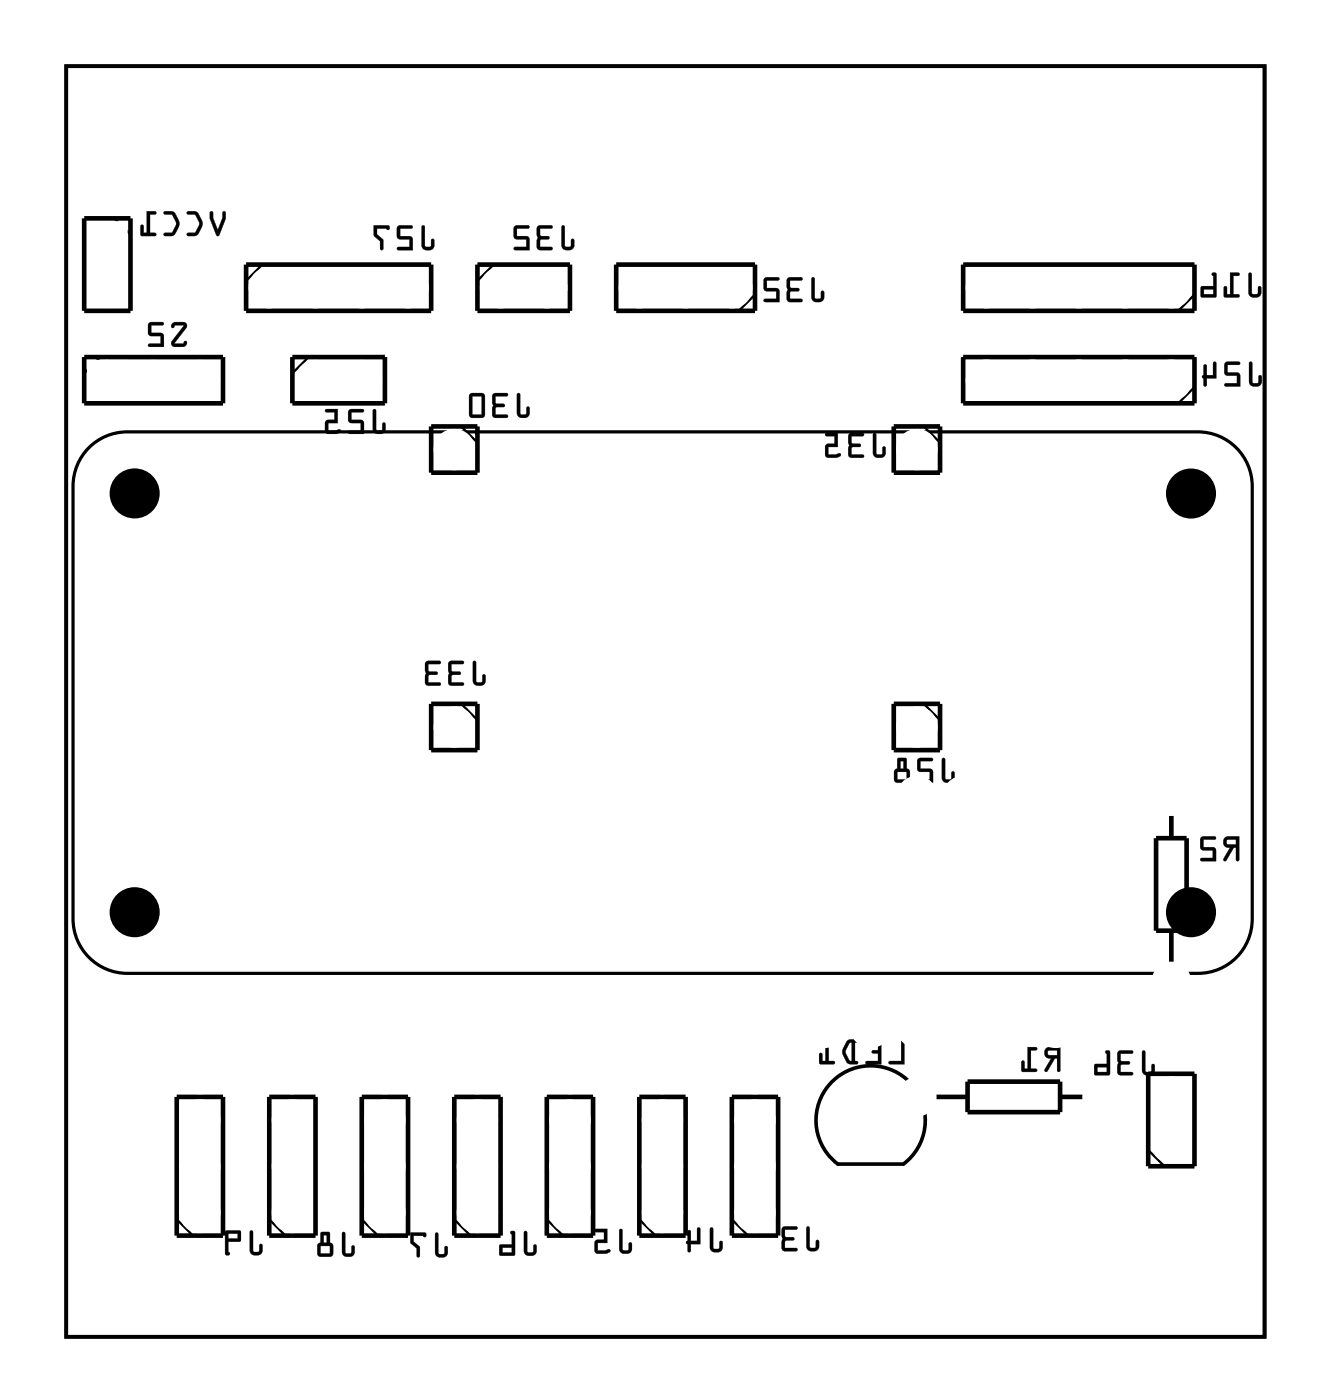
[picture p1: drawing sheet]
<svg xmlns="http://www.w3.org/2000/svg" width="73mm" height="77mm" viewBox="0 0 73 77" stroke-linecap="round" stroke-linejoin="round" font-family="sans-serif">
<path d="M3.6 3.6h65.8v69.8h-65.8zM46 63.9h3.6M49.6 63.9a3 3 0 0 0 .4-4.4 3 3 0 0 0-4.4 0 3 3 0 0 0 .4 4.4" fill="none" stroke="#000" stroke-width=".2"/>
<g fill="#000">
<path d="M9.5 17.8l-.1 .1 .1 .1 .1-.1h.5l-.7 .8v.2l.2 .2 .5-.1 .1-.1v-.2l-.2 .2h-.4l.6-.9 .1-.2-.2-.1zM8.2 17.7l-.1 .7 .2 .1h.5v.4h-.6l-.1 .1 .9 .1-.1-.8h-.6v-.4h.6l.1-.2z"/>
<path d="M9.5 17.8l-.1 .1a.13 .13 0 0 0 .1 .1 .13 .13 0 0 0 .1-.1h.5l-.7 .8a.21 .21 0 0 0 0 .2 .21 .21 0 0 0 .2 .2l.5-.1 .2-.2a.13 .13 0 0 0-.2-.1 .13 .13 0 0 0-.1 .2h-.4l.6-.9a.21 .21 0 0 0-.1-.3zM9.5 17.8l.6-.1a.2 .2 0 0 1 .1 .3l-.6 .9h.4l.2-.2v.3h-.7l-.1-.2 .7-.9h-.5l-.1 .1zM8.2 17.7v.7l.6 .1v.4h-.6a.1 .1 0 0 0-.1 .1 .1 .1 0 0 0 .1 .1h.8v-.8h-.7v-.4h.6a.1 .1 0 0 0 .1-.1 .1 .1 0 0 0-.1-.1zM8.2 17.8h.8l-.1 .1h-.6v.4h.6l.1 .8-.9-.1 .1-.1h.6v-.4h-.5l-.2-.2z"/>
<path d="M11.5 11.6v.4l.4 .9 .1 .1 .4-1v-.3h-.2v.3l-.2 .6-.3-.6v-.3zM10.3 11.6v.2h.4l.2 .5-.2 .5h-.4v.1v.1a.6 .6 0 0 0 .8-.6v-.3l-.2-.4-.2-.1zM9 11.6v.2h.4l.3 .5-.3 .5h-.4v.1l.1 .1a.6 .6 0 0 0 .7-.6v-.3l-.2-.4-.2-.1zM8.1 11.6v1.2h-.2v-.4h-.1l-.1 .5 .8 .1v-.2h-.3v-1h.3l.1-.1z"/>
<path d="M11.5 11.6v.4l.5 1 .4-1v-.3a.1 .1 0 0 0-.1-.1 .1 .1 0 0 0-.1 .1v.3l-.2 .6-.3-.6v-.3zM11.6 11.6l.1 .1v.3l.3 .7 .2-.7v-.3h.2v.3l-.4 .9h-.1l-.4-.9zM10.3 11.6v.2h.4l.2 .5-.2 .5h-.4a.1 .1 0 0 0-.1 .1 .1 .1 0 0 0 .1 .1l.6-.1 .2-.6-.3-.7zM10.3 11.6l.5 .1 .3 .4a.83 .83 0 0 1-.4 .8l-.4 .1v-.1v-.1h.4l.2-.4v-.2l-.2-.4h-.4zM9 11.6v.2h.4l.3 .5-.3 .5h-.3a.1 .1 0 0 0-.1 .1 .1 .1 0 0 0 .1 .1l.5-.1 .3-.6-.4-.7zM9 11.6l.5 .1 .3 .4a.83 .83 0 0 1-.3 .8l-.4 .1-.1-.1v-.1h.4l.3-.4v-.2l-.3-.4h-.4zM8.1 11.6v1.2h-.2v-.4a.1 .1 0 0 0-.1-.1 .1 .1 0 0 0-.1 .1v.5l.8 .1a.1 .1 0 0 0 .1-.1 .1 .1 0 0 0-.1-.1h-.3v-1h.3a.1 .1 0 0 0 .1-.1 .1 .1 0 0 0-.1-.1zM8.1 11.6l.5 .1-.1 .1h-.3v1h.3v.2l-.8-.1 .1-.5h.1v.4h.2z"/>
<path d="M23.2 12.4l-.1 1.1a.36 .36 0 0 0 .4 .3 .36 .36 0 0 0 .3-.3v-.3v-.1l-.1 .1-.1 .3h-.3v-1zM21.8 12.4v.6l.2 .1h.5v.5h-.6l-.1 .1h.9l-.1-.7h-.6v-.4h.6l.1-.2zM20.5 12.4v.5l.4 .3v.5h.1v-.5l-.3-.3v-.3h.5h.1l.1-.2z"/>
<path d="M23.2 12.4l-.1 1.1a.37 .37 0 0 0 .4 .3 .37 .37 0 0 0 .4-.3v-.3a.1 .1 0 0 0-.1-.1 .1 .1 0 0 0-.1 .1l-.1 .3h-.2l-.1-1zM23.2 12.4l.1 .1v1h.3l.2-.4v.1v.3a.35 .35 0 0 1-.3 .2 .35 .35 0 0 1-.3-.2zM21.8 12.4v.7h.7v.5h-.6a.1 .1 0 0 0-.1 .1 .1 .1 0 0 0 .1 .1h.8l-.1-.8h-.6v-.4h.6a.1 .1 0 0 0 .1-.1 .1 .1 0 0 0-.1-.1zM21.9 12.4h.7v.1h-.6v.5h.6l.1 .7h-.9l.1-.1h.6v-.5h-.5l-.2-.1zM20.5 12.4v.6l.4 .2v.5a.1 .1 0 0 0 .1 .1 .1 .1 0 0 0 .1-.1l-.1-.5-.3-.3v-.3h.5h.1l.1-.2zM20.5 12.4h.9l-.1 .2-.1-.1h-.5v.4l.3 .3v.5h-.1v-.5l-.4-.3z"/>
<path d="M30.9 12.4l-.1 1.1a.36 .36 0 0 0 .4 .3 .36 .36 0 0 0 .3-.3v-.3l-.1-.1v.1l-.1 .3h-.3v-1zM29.5 12.4v1.2l.2 .1h.6v-.1h-.6v-.4l.4-.1h.1l-.1-.1-.4-.1v-.3h.6v-.2zM28.3 12.4l-.1 .6 .2 .1h.5v.5h-.6l-.1 .1h.9l-.1-.7h-.6v-.4h.6l.1-.2z"/>
<path d="M30.9 12.4l-.1 1.1a.37 .37 0 0 0 .4 .3 .37 .37 0 0 0 .3-.3v-.3a.1 .1 0 0 0-.1-.1 .1 .1 0 0 0-.1 .1v.3h-.3v-1zM30.9 12.4l.1 .1v1h.3l.1-.4 .1 .1v.3a.35 .35 0 0 1-.3 .2 .35 .35 0 0 1-.4-.2zM29.5 12.4v1.2l.2 .1h.6a.1 .1 0 0 0 .1 0 .1 .1 0 0 0-.1-.1h-.6v-.4h.4a.1 .1 0 0 0 .1-.1 .1 .1 0 0 0-.1-.1l-.4-.1v-.3h.6a.1 .1 0 0 0 .1-.1 .1 .1 0 0 0-.1-.1zM29.5 12.4h.8v.1h-.7l.1 .5h.4l.1 .1h-.1l-.4 .1-.1 .4h.7v.1h-.6l-.2-.1zM28.3 12.4v.7h.6v.5h-.6a.1 .1 0 0 0-.1 .1 .1 .1 0 0 0 .1 0h.8l-.1-.7h-.6v-.4h.6a.1 .1 0 0 0 .1-.1 .1 .1 0 0 0-.1-.1zM28.3 12.4h.8l-.1 .1h-.6v.5h.6l.1 .7h-.9l.1-.1h.6v-.5h-.5l-.2-.1z"/>
<path d="M44.6 15.3v1a.36 .36 0 0 0 .3 .3 .36 .36 0 0 0 .4-.3l-.1-.3h-.1l-.1 .4h-.3v-1.1zM43.2 15.3v1.2l.2 .1h.6v-.2h-.6v-.4h.4l.1-.1-.1-.1h-.4v-.4h.6l.1-.1zM42 15.3l-.1 .6 .2 .1h.5v.4h-.6l-.1 .1 .9 .1-.1-.7-.6-.1v-.4h.6l.1-.1z"/>
<path d="M44.6 15.3l-.1 1a.37 .37 0 0 0 .4 .3 .37 .37 0 0 0 .4-.3v-.2a.1 .1 0 0 0-.1-.1 .1 .1 0 0 0-.1 .1l-.1 .3h-.2l-.1-1.1zM44.6 15.3h.1v1.1h.4l.1-.4v.3a.35 .35 0 0 1-.3 .3 .35 .35 0 0 1-.3-.3zM43.2 15.3v1.2l.2 .1h.6a.1 .1 0 0 0 .1-.1 .1 .1 0 0 0-.1-.1h-.6v-.4h.4a.1 .1 0 0 0 .1-.1 .1 .1 0 0 0-.1-.1h-.4v-.4h.6a.1 .1 0 0 0 .1-.1 .1 .1 0 0 0-.1-.1zM43.3 15.3h.8l-.1 .1h-.6v.4h.4l.1 .1-.1 .1h-.4v.4h.6v.2h-.6l-.2-.1zM42 15.3v.7h.6v.4h-.6a.1 .1 0 0 0-.1 .1 .1 .1 0 0 0 .1 .1h.8l-.1-.7-.6-.1v-.4h.6a.1 .1 0 0 0 .1-.1 .1 .1 0 0 0-.1-.1zM42 15.3h.8l-.1 .1h-.6v.4l.6 .1 .1 .7-.9-.1 .1-.1h.6v-.4h-.5l-.2-.1z"/>
<path d="M68.6 15v1.1a.36 .36 0 0 0 .3 .2 .36 .36 0 0 0 .3-.2v-.3v-.1l-.1 .1-.1 .3h-.3v-1zM67.5 15v1.2h-.1v-.4l-.2-.1v.6h.8v-.1h-.3v-1l.3-.1 .1-.1zM66.6 15v.7h-.7l.1 .6h.8v-1.2l-.1-.1zM66.1 15.9h.5v.3h-.5z"/>
<path d="M68.6 15l-.1 1.1a.37 .37 0 0 0 .4 .3 .37 .37 0 0 0 .4-.3v-.3a.1 .1 0 0 0-.1-.1 .1 .1 0 0 0-.1 .1l-.1 .3h-.2l-.1-1zM68.6 15l.1 .1v1h.4l.1-.4v.1v.3a.35 .35 0 0 1-.3 .2 .35 .35 0 0 1-.3-.2zM67.5 15v1.2h-.1v-.4a.1 .1 0 0 0-.1-.1 .1 .1 0 0 0-.1 .1v.5h.8a.1 .1 0 0 0 .1 0 .1 .1 0 0 0-.1-.1h-.3v-1h.3a.1 .1 0 0 0 .1-.1 .1 .1 0 0 0-.1-.1zM67.5 15h.5v.1h-.3v1.1h.3v.1h-.8l.1-.6 .1 .1v.4h.1zM66.6 15v.7h-.7l.1 .6h.8v-1.2l-.1-.1zM66.6 15l.2 .1v1.2h-.8v-.5l.6-.1zM66.1 15.9h.5v.3h-.5zM66.1 15.9v.3h.5v-.3z"/>
<path d="M3.6 3.6v69.8h65.8v-69.8zM3.6 3.6h65.8v69.8h-65.8z"/>
<path d="M20.5 22.5v1.1a.36 .36 0 0 0 .3 .2 .36 .36 0 0 0 .4-.2v-.3l-.1-.1-.1 .1v.3h-.3l-.1-1zM19.2 22.5l-.1 .6 .2 .1h.5v.5h-.6l-.1 .1h.9l-.1-.7h-.6v-.5h.6l.1-.1zM17.9 22.5v.1h.5v.5h-.5v.6l.1 .1h.4a.15 .15 0 0 0 .2 0 .15 .15 0 0 0 0-.2l-.6 .1v-.5h.5v-.7z"/>
<path d="M20.5 22.5v1.1a.37 .37 0 0 0 .3 .3 .37 .37 0 0 0 .4-.3v-.3a.1 .1 0 0 0-.1-.1 .1 .1 0 0 0-.1 .1v.3h-.3v-1zM20.5 22.5l.1 .1v1h.4l.1-.4 .1 .1v.3a.35 .35 0 0 1-.4 .2 .35 .35 0 0 1-.3-.2zM19.2 22.5v.7h.6v.5l-.6-.1a.1 .1 0 0 0-.1 .1 .1 .1 0 0 0 .1 .1h.8l-.1-.7h-.6v-.5l.6 .1a.1 .1 0 0 0 .1-.1 .1 .1 0 0 0-.1-.1zM19.2 22.5h.8l-.1 .1h-.6v.5h.6l.1 .7h-.9l.1-.1h.6v-.5h-.5l-.2-.1zM17.9 22.5v.1h.5v.5h-.5v.6l.1 .1h.7a.1 .1 0 0 0 0-.2 .1 .1 0 0 0-.1 0l-.6 .1v-.5h.6v-.7zM17.9 22.5h.6v.7h-.5v.5l.6-.1h.1v.1l-.7 .1-.1-.1v-.6h.5v-.5h-.5z"/>
<path d="M26 36.3v1.1a.36 .36 0 0 0 .3 .3 .36 .36 0 0 0 .4-.3v-.3l-.1-.1-.1 .1v.4l-.4-.1v-1zM24.7 36.4l-.1 1.2 .2 .1h.6v-.2h-.6v-.4h.4l.1-.1-.1-.1h-.4v-.4h.6l.1-.1zM23.4 36.4l-.1 1.2 .2 .1h.7v-.2h-.7v-.4h.5v-.1v-.1h-.5v-.4h.6l.1-.1z"/>
<path d="M26 36.3v1.1a.37 .37 0 0 0 .3 .3 .37 .37 0 0 0 .4-.3v-.3a.1 .1 0 0 0-.1-.1 .1 .1 0 0 0-.1 .1v.4h-.3l-.1-1.1zM26 36.3l.1 .1v1l.4 .1 .1-.4 .1 .3a.35 .35 0 0 1-.4 .3 .35 .35 0 0 1-.3-.3zM24.7 36.3l-.1 1.3 .2 .1h.6a.1 .1 0 0 0 .1-.1 .1 .1 0 0 0-.1-.1h-.6v-.4h.4a.1 .1 0 0 0 .1-.1 .1 .1 0 0 0-.1-.1h-.4v-.4h.6a.1 .1 0 0 0 .1-.1 .1 .1 0 0 0-.1-.1zM24.7 36.4h.8l-.1 .1h-.6v.4h.4l.1 .1-.1 .1h-.4v.4h.6v.2h-.6l-.2-.1zM23.4 36.3l-.1 1.3 .2 .1h.6a.1 .1 0 0 0 .1-.1 .1 .1 0 0 0-.1-.1h-.6v-.4h.4a.1 .1 0 0 0 .1-.1 .1 .1 0 0 0-.1-.1h-.4v-.4h.6a.1 .1 0 0 0 .1-.1 .1 .1 0 0 0-.1-.1zM23.4 36.4h.8l-.1 .1h-.6v.4h.5v.1v.1h-.5v.4h.6v.2h-.6l-.1-.1z"/>
<path d="M28.4 21.6v1.1a.36 .36 0 0 0 .3 .3 .36 .36 0 0 0 .4-.3v-.3l-.1-.1-.1 .1v.4l-.3-.1v-1zM27.1 21.6l-.1 1.2 .2 .2 .6-.1v-.1h-.6v-.4h.5v-.1v-.1h-.5v-.4h.6l.1-.2zM25.8 21.6v1.2l.1 .2 .6-.1 .1-.1v-1.1l-.2-.1zM25.9 21.8h.5v1h-.5z"/>
<path d="M28.4 21.6v1.1a.37 .37 0 0 0 .3 .3 .37 .37 0 0 0 .4-.3v-.3a.1 .1 0 0 0-.1-.1 .1 .1 0 0 0-.1 .1v.3h-.3v-1zM28.4 21.6l.2 .1v1l.3 .1 .1-.5 .1 .1v.3a.35 .35 0 0 1-.4 .3 .35 .35 0 0 1-.3-.3zM27.1 21.6l-.1 1.2 .2 .2h.6a.1 .1 0 0 0 .1-.1 .1 .1 0 0 0-.1-.1h-.6v-.4h.4a.1 .1 0 0 0 .1-.1 .1 .1 0 0 0-.1-.1h-.4v-.4h.6a.1 .1 0 0 0 .1-.1 .1 .1 0 0 0-.1-.1zM27.1 21.7h.8l-.1 .1h-.6v.4h.5v.1l-.5 .1v.4h.6v.1h-.6l-.2-.1zM25.8 21.6v1.2l.1 .2 .6-.1 .1-.1v-1.1l-.2-.1zM25.8 21.7l.6-.1 .2 .1v1.1l-.1 .1h-.6l-.1-.1zM25.9 21.8h.5v1h-.5zM25.9 21.8v1h.6v-1z"/>
<path d="M48 23.8l-.1 1.1a.36 .36 0 0 0 .4 .3 .36 .36 0 0 0 .3-.3v-.3l-.1-.1v.1l-.1 .3h-.3v-1zM46.6 23.8v1.2l.1 .1h.7v-.1h-.7l.1-.4 .4-.1h.1l-.1-.1-.4-.1-.1-.3h.7v-.2zM45.3 23.8l.1 .2h.4v.4h-.4l-.1 .6 .2 .1h.4a.15 .15 0 0 0 .2 0 .15 .15 0 0 0 0-.2l-.6 .1v-.4h.5v-.8z"/>
<path d="M48 23.8l-.1 1.1a.37 .37 0 0 0 .4 .3 .37 .37 0 0 0 .3-.3v-.3a.1 .1 0 0 0-.1-.1 .1 .1 0 0 0-.1 .1v.3h-.3v-1zM48 23.8l.1 .1v1l.3 .1 .1-.5 .1 .1v.3a.35 .35 0 0 1-.3 .2 .35 .35 0 0 1-.4-.2zM46.6 23.8v1.2l.1 .2h.7a.1 .1 0 0 0 .1-.1 .1 .1 0 0 0-.1-.1h-.7l.1-.4h.4a.1 .1 0 0 0 .1-.1 .1 .1 0 0 0-.1-.1l-.4-.1-.1-.3h.7a.1 .1 0 0 0 .1-.1 .1 .1 0 0 0-.1-.1zM46.6 23.8h.8v.2h-.7l.1 .4h.4l.1 .1h-.1l-.4 .1-.1 .4h.7v.1h-.7l-.1-.1zM45.3 23.8l.1 .2h.4v.4h-.4l-.1 .6 .2 .2 .6-.1a.11 .11 0 0 0 .1-.2 .1 .1 0 0 0-.2 0l-.5 .1v-.4h.5v-.8zM45.3 23.8h.7v.8l-.5-.1v.5l.6-.1 .1 .1-.1 .1h-.6l-.2-.1 .1-.6h.4v-.4l-.4-.1z"/>
<path d="M68.6 19.9v1.1a.36 .36 0 0 0 .3 .2 .36 .36 0 0 0 .4-.2v-.3l-.1-.1-.1 .1v.3h-.3v-1zM67.3 19.9l-.1 .6 .2 .1h.5v.5h-.6l-.1 .1h.9l-.1-.7h-.6v-.5h.6l.1-.1zM66.1 20v.6l-.1 .1 .2 .5h.1v-.4h.5v-.8l-.1-.1h-.1v.7h-.3v-.5z"/>
<path d="M68.6 19.9v1.1a.37 .37 0 0 0 .3 .2 .37 .37 0 0 0 .4-.2v-.3a.1 .1 0 0 0-.1-.1 .1 .1 0 0 0-.1 .1v.3h-.3v-1zM68.6 19.9l.1 .1 .1 1h.3l.1-.4 .1 .1v.3a.35 .35 0 0 1-.4 .2 .35 .35 0 0 1-.3-.2zM67.3 19.9v.7h.6v.5l-.6-.1a.1 .1 0 0 0-.1 .1 .1 .1 0 0 0 .1 .1h.8l-.1-.7h-.6v-.5l.6 .1a.1 .1 0 0 0 .1-.1 .1 .1 0 0 0-.1-.1zM67.3 19.9h.8l-.1 .1h-.6v.5h.6l.1 .7h-.9l.1-.1h.6v-.5h-.5l-.2-.1zM66.1 20v.6a.09 .09 0 0 0-.1 .1 .09 .09 0 0 0 .1 .1v.3a.1 .1 0 0 0 .1 .1 .1 .1 0 0 0 .1-.1v-.3h.5v-.8a.1 .1 0 0 0-.1-.1 .1 .1 0 0 0-.1 .1v.6h-.3v-.5zM66.1 20l.1 .1 .1 .5h.3v-.7h.1l.1 .1v.8h-.5v.3l-.1 .1-.2-.5 .1-.1z"/>
<path d="M49.5 57.1v1.2h-.7v.2h.9v-1.3zM47.5 57.1l.1 .2h.6v.4h-.3v.1v.1h.3v.4h-.6l-.1 .1 .9 .1v-1.4zM46.5 57.2a.81 .81 0 0 0 0 1.2l.5 .1 .1-.1-.2-.1v-1l.2-.1-.4-.1zM46.7 57.3h.1v1l-.2-.1-.2-.4zM45.3 57.1v1.2h-.1l-.1-.4-.1-.1v.6l.8 .1v-.2h-.3v-1h.3v-.1z"/>
<path d="M49.5 57.1v1.2h-.6a.1 .1 0 0 0-.1 .1 .1 .1 0 0 0 .1 .1h.8v-1.3zM49.5 57.1l.1 .1 .1 1.3-.9-.1v-.1h.7zM47.5 57.1l.1 .2h.6v.4h-.2a.1 .1 0 0 0-.1 .1 .1 .1 0 0 0 .1 .1h.2v.4h-.6a.1 .1 0 0 0-.1 .1 .1 .1 0 0 0 .1 .1h.8v-1.4zM47.5 57.1h.9v1.4l-.9-.1 .1-.1h.6v-.4h-.3v-.1v-.1h.3v-.4h-.6zM46.5 57.2l-.3 .5 .1 .3 .3 .4 .4 .1a.1 .1 0 0 0 .1-.1 .1 .1 0 0 0-.1-.1h-.1v-1h.1a.1 .1 0 0 0 .1-.1 .1 .1 0 0 0-.1-.1zM46.5 57.2l.2-.1 .4 .1v.1h-.2v1h.2v.1h-.5l-.3-.4v-.4zM46.7 57.3h.1v1l-.2-.1-.2-.4zM46.7 57.3l-.3 .5 .2 .4 .2 .1v-1zM45.3 57.1v1.2h-.1v-.4a.1 .1 0 0 0-.1-.1 .1 .1 0 0 0-.1 .1v.5l.8 .1a.1 .1 0 0 0 .1-.1 .1 .1 0 0 0-.1-.1h-.3v-1h.3a.1 .1 0 0 0 .1-.1 .1 .1 0 0 0-.1-.1zM45.3 57.1l.5 .1v.1h-.3v1h.3v.1h-.8v-.5h.1v.4h.2z"/>
<path d="M51.7 41.7v1a.36 .36 0 0 0 .4 .3 .36 .36 0 0 0 .3-.3v-.3h-.1h-.1v.4h-.3v-1.1zM50.4 41.7v.6l.1 .1h.6v.4h-.7v.1l.8 .1v-.7l-.7-.1v-.4h.6l.1-.1zM49.3 41.7v.5l-.2 .2v.5l.2 .1h.6l.1-.2v-.4l-.2-.2v-.5zM49.3 42.4h.5v.4h-.5zM49.4 41.8h.2v.4h-.2z"/>
<path d="M51.7 41.7v1a.37 .37 0 0 0 .4 .3 .37 .37 0 0 0 .3-.3v-.2a.1 .1 0 0 0-.1-.1 .1 .1 0 0 0-.1 .1v.3h-.3v-1.1zM51.7 41.7h.2v1.1h.3l.1-.4h.1v.3a.35 .35 0 0 1-.3 .3 .35 .35 0 0 1-.4-.3zM50.4 41.7v.7h.7v.4h-.7a.1 .1 0 0 0-.1 .1 .1 .1 0 0 0 .1 .1h.8v-.7l-.7-.1v-.4h.6a.1 .1 0 0 0 .1-.1 .1 .1 0 0 0-.1-.1zM50.4 41.7h.8l-.1 .1h-.6v.4l.7 .1v.7l-.8-.1v-.1h.7v-.4h-.6l-.1-.1zM49.3 41.7v.5l-.2 .2v.5l.2 .1h.6l.1-.2v-.4l-.2-.2v-.5zM49.3 41.7h.5v.5l.1 .2v.4l-.1 .2h-.5l-.2-.1v-.5l.2-.2zM49.3 42.4h.5v.4h-.5zM49.3 42.4v.4h.5v-.4zM49.4 41.8h.2v.4h-.2zM49.4 41.8v.4h.2v-.4z"/>
<path d="M57.4 57.6a.32 .32 0 0 0 0 .4 .32 .32 0 0 0 .3 .1l-.3 .7 .1 .1 .4-.8h.1v.7l.2 .1v-1.4zM57.6 57.7h.4v.3h-.4zM56.4 57.5v1.2h-.1l-.1-.4h-.1v.5l.8 .1v-.2h-.3v-1h.3v-.1z"/>
<path d="M57.4 57.6a.32 .32 0 0 0 0 .4 .32 .32 0 0 0 .3 .1l-.3 .6a.1 .1 0 0 0 0 .2 .1 .1 0 0 0 .1-.1l.4-.7h.1v.7a.1 .1 0 0 0 .1 .1 .1 .1 0 0 0 .1-.1v-1.3h-.6zM57.4 57.6l.8-.1v1.4l-.2-.1v-.7h-.1l-.4 .7h-.1l.3-.7a.31 .31 0 0 1-.3-.1 .31 .31 0 0 1 0-.4zM57.6 57.7h.4v.3h-.4zM57.5 57.7l.1 .3h.4v-.3zM56.4 57.5v1.2h-.1v-.3a.1 .1 0 0 0-.1-.1 .1 .1 0 0 0-.1 .1v.5h.8a.1 .1 0 0 0 .1-.1 .1 .1 0 0 0-.1-.1h-.3v-1h.3a.1 .1 0 0 0 .1-.1 .1 .1 0 0 0-.1-.1zM56.4 57.5l.5 .1v.1h-.3v1h.3v.2l-.8-.1v-.5h.1v.4h.2z"/>
<path d="M62.7 57.7v1.1a.36 .36 0 0 0 .4 .3 .36 .36 0 0 0 .3-.3v-.3l-.1-.1-.1 .1v.4l-.3-.1v-1zM61.4 57.8v1.2l.1 .1h.7v-.2h-.7l.1-.4h.4v-.1v-.1h-.4l-.1-.4h.6l.1-.1zM60.7 57.7l.1 .7-.7 .1v.6l.8-.1v-1.2v-.1zM60.3 58.6h.5v.3h-.5z"/>
<path d="M62.7 57.7v1.1a.37 .37 0 0 0 .4 .3 .37 .37 0 0 0 .3-.3v-.3a.1 .1 0 0 0-.1-.1 .1 .1 0 0 0-.1 .1v.4h-.3v-1.1zM62.7 57.7l.2 .1v1l.3 .1 .1-.4h.1v.3a.35 .35 0 0 1-.3 .3 .35 .35 0 0 1-.4-.3zM61.4 57.8v1.2l.1 .1h.6a.1 .1 0 0 0 .1-.1 .1 .1 0 0 0-.1-.1h-.6l.1-.4h.4a.1 .1 0 0 0 .1-.1 .1 .1 0 0 0-.1-.1h-.4l-.1-.4h.6a.1 .1 0 0 0 .1-.1 .1 .1 0 0 0-.1-.1zM61.4 57.8h.8l-.1 .1h-.6v.4h.5v.1v.1h-.5v.4h.7v.2h-.7l-.1-.1zM60.7 57.7l.1 .7-.7 .1v.6l.8-.1 .1-1.2-.1-.1zM60.7 57.7l.2 .1v1.2l-.8 .1v-.6h.7zM60.3 58.6h.5v.3h-.5zM60.2 58.6v.3h.6v-.3z"/>
<path d="M67.2 46a.32 .32 0 0 0 0 .4 .32 .32 0 0 0 .3 .2l-.3 .7h.1l.4-.7h.2v.6l.1 .1v-1.4zM67.4 46.1h.5v.3h-.5zM66 46l-.1 .6 .2 .1h.5v.4h-.6l-.1 .2h.9l-.1-.7-.6-.1v-.4h.6l.1-.1z"/>
<path d="M67.2 46a.32 .32 0 0 0 0 .4 .32 .32 0 0 0 .3 .2l-.3 .6a.1 .1 0 0 0 0 .1 .1 .1 0 0 0 .1 0l.4-.7h.2v.6a.1 .1 0 0 0 0 .1 .1 .1 0 0 0 .1-.1v-1.3h-.6zM67.3 46l.7-.1v1.4l-.1-.1v-.6h-.2l-.4 .7-.1-.1 .4-.6a.31 .31 0 0 1-.4-.2 .31 .31 0 0 1 .1-.4zM67.4 46.2l.5-.1v.3h-.5zM67.4 46.1v.3h.5v-.3zM65.9 46v.7h.7v.4h-.6a.1 .1 0 0 0-.1 .1 .1 .1 0 0 0 .1 .1h.8l-.1-.7-.6-.1v-.4h.6a.1 .1 0 0 0 .1-.1 .1 .1 0 0 0-.1-.1zM66 46h.8l-.1 .1h-.6v.4l.6 .1 .1 .7-.9-.1 .1-.1h.6v-.4h-.5l-.2-.1z"/>
<path d="M13.7 67.6v1.1a.36 .36 0 0 0 .4 .3 .36 .36 0 0 0 .3-.3v-.3l-.1-.1-.1 .1v.4l-.3-.1v-1zM12.4 67.6v1.3l.1 .1 .1-.1-.1-.1v-.6h.7v-.5l-.1-.1zM12.5 67.8h.6v.2h-.6z"/>
<path d="M13.7 67.6v1.1a.37 .37 0 0 0 .4 .3 .37 .37 0 0 0 .3-.3v-.3a.1 .1 0 0 0-.1-.1 .1 .1 0 0 0-.1 .1v.3h-.3v-1zM13.7 67.6l.2 .1v1l.3 .1 .1-.5 .1 .1v.3a.35 .35 0 0 1-.3 .3 .35 .35 0 0 1-.4-.3zM12.4 67.6v1.3l.1 .1a.09 .09 0 0 0 .1-.1 .09 .09 0 0 0-.1-.1v-.6h.7v-.5l-.1-.1zM12.4 67.6h.7l.1 .1v.5h-.7v.6l.1 .1h-.1h-.1zM12.5 67.8h.6v.2h-.6zM12.5 67.8v.2h.6v-.2z"/>
<path d="M18.8 67.7v1.1a.36 .36 0 0 0 .3 .2 .36 .36 0 0 0 .4-.2v-.3l-.1-.1-.1 .1v.3h-.3v-1zM17.6 67.7v.6l-.2 .1v.5l.2 .1h.6l.1-.1v-.5l-.2-.1v-.6zM17.6 68.4h.5v.5h-.5zM17.8 67.9h.1v.4h-.1z"/>
<path d="M18.8 67.7v1.1a.37 .37 0 0 0 .3 .3 .37 .37 0 0 0 .4-.3v-.3a.1 .1 0 0 0-.1-.1 .1 .1 0 0 0-.1 .1v.3h-.3v-1zM18.8 67.7l.1 .1 .1 1h.3l.1-.4 .1 .1v.3a.35 .35 0 0 1-.4 .2 .35 .35 0 0 1-.3-.2zM17.6 67.7v.6l-.2 .1v.5l.2 .1h.6l.1-.1v-.5l-.2-.1v-.6zM17.6 67.7h.5v.6l.2 .1v.5l-.1 .1h-.6l-.2-.1v-.5l.2-.1zM17.6 68.4h.5v.5h-.5zM17.6 68.4v.5h.5v-.5zM17.8 67.9h.1v.4h-.1zM17.8 67.8v.5h.2v-.5z"/>
<path d="M23.9 67.7v1.1a.36 .36 0 0 0 .3 .3 .36 .36 0 0 0 .4-.3v-.3l-.1-.1-.1 .1v.4l-.3-.1v-1zM22.5 67.7v.6l.4 .3v.4l.1 .1v-.6l-.3-.3v-.3h.5l.1 .1 .1-.2z"/>
<path d="M23.9 67.7v1.1a.37 .37 0 0 0 .3 .3 .37 .37 0 0 0 .4-.3v-.3a.1 .1 0 0 0-.1-.1 .1 .1 0 0 0-.1 .1v.4h-.3v-1.1zM23.9 67.7l.2 .1v1l.3 .1 .1-.4h.1v.3a.35 .35 0 0 1-.4 .3 .35 .35 0 0 1-.3-.3zM22.5 67.7v.6l.4 .3v.4a.1 .1 0 0 0 .1 .1 .1 .1 0 0 0 .1-.1v-.5l-.4-.3v-.3h.5l.1 .1 .1-.2zM22.5 67.7l.9 .1-.1 .1h-.1h-.5v.3l.3 .3v.6l-.1-.1v-.4l-.4-.3z"/>
<path d="M28.8 67.6v1.1a.36 .36 0 0 0 .3 .3 .36 .36 0 0 0 .4-.3v-.3h-.1h-.1v.4h-.4v-1.1zM28 67.6l.1 .8h-.7l.1 .6 .8-.1v-1.2l-.1-.1zM27.6 68.5h.5v.3h-.5z"/>
<path d="M28.8 67.6v1.1a.37 .37 0 0 0 .3 .3 .37 .37 0 0 0 .4-.3v-.3a.1 .1 0 0 0-.1 0 .1 .1 0 0 0-.1 0v.4h-.3v-1.1zM28.8 67.7h.1v1.1h.4l.1-.4 .1 .3a.35 .35 0 0 1-.4 .3 .35 .35 0 0 1-.3-.3zM28 67.6l.1 .8h-.7l.1 .6 .8-.1v-1.2l-.1-.1zM28 67.7h.3v1.2l-.8 .1-.1-.6h.7zM27.6 68.5h.5v.3h-.5zM27.6 68.5v.3h.5v-.3z"/>
<path d="M34 67.5v1.1a.36 .36 0 0 0 .3 .3 .36 .36 0 0 0 .4-.3v-.3l-.1-.1-.1 .1v.4l-.3-.1v-1zM32.7 67.5v.2h.5v.4l-.5 .1v.6l.1 .1h.4a.15 .15 0 0 0 .2-.1 .15 .15 0 0 0 0-.2l-.6 .1v-.4h.5v-.8z"/>
<path d="M34 67.5v1.1a.37 .37 0 0 0 .3 .3 .37 .37 0 0 0 .4-.3v-.3a.1 .1 0 0 0-.1-.1 .1 .1 0 0 0-.1 .1v.4h-.3v-1.1zM34 67.5l.2 .1v1l.3 .1 .1-.4h.1v.3a.35 .35 0 0 1-.4 .3 .35 .35 0 0 1-.3-.3zM32.7 67.5v.2h.5v.4h-.5l-.1 .7 .2 .1 .7-.1a.1 .1 0 0 0 0-.1 .1 .1 0 0 0-.1-.1l-.6 .1v-.4h.5v-.8zM32.7 67.5h.6v.8h-.5v.4l.6-.1 .1 .1v.1l-.7 .1-.1-.1v-.6l.5-.1v-.4h-.5z"/>
<path d="M39 67.5v1a.36 .36 0 0 0 .3 .3 .36 .36 0 0 0 .4-.3v-.3h-.1h-.1v.4h-.3v-1.1zM37.8 67.6v.6l-.1 .1 .1 .5 .1-.1v-.4h.6v-.8l-.1-.1-.1 .1v.7h-.4v-.6z"/>
<path d="M39 67.4v1.1a.37 .37 0 0 0 .3 .3 .37 .37 0 0 0 .4-.3v-.2a.1 .1 0 0 0-.1-.1 .1 .1 0 0 0-.1 .1v.3h-.3v-1.1zM39 67.5h.1l.1 1.1h.3l.1-.4h.1v.3a.35 .35 0 0 1-.4 .3 .35 .35 0 0 1-.3-.3zM37.8 67.6v.6a.09 .09 0 0 0-.1 .1 .09 .09 0 0 0 .1 0l-.1 .4a.1 .1 0 0 0 .1 .1 .1 .1 0 0 0 .1-.1v-.4l.6 .1v-.9a.1 .1 0 0 0-.1-.1 .1 .1 0 0 0-.1 .1v.7h-.4v-.6zM37.8 67.6h.1v.6h.4v-.7l.1-.1v.1l.1 .8h-.6v.4l-.1 .1-.1-.5 .1-.1z"/>
<path d="M44.3 67.4v1.1a.36 .36 0 0 0 .3 .2 .36 .36 0 0 0 .4-.2v-.3l-.1-.1-.1 .1v.3h-.3v-1zM43 67.4l-.1 1.2 .2 .1h.6v-.1h-.6v-.4l.5-.1v-.1l-.5-.1v-.4h.6l.1-.1z"/>
<path d="M44.3 67.4v1.1a.37 .37 0 0 0 .3 .3 .37 .37 0 0 0 .4-.3v-.3a.1 .1 0 0 0-.1-.1 .1 .1 0 0 0-.1 .1v.3h-.3v-1zM44.3 67.4l.1 .1 .1 1h.3l.1-.4 .1 .1v.3a.35 .35 0 0 1-.4 .2 .35 .35 0 0 1-.3-.2zM43 67.4l-.1 1.2 .2 .1h.6a.1 .1 0 0 0 .1-.1 .1 .1 0 0 0-.1-.1l-.6 .1v-.4l.4-.1a.1 .1 0 0 0 .1 0 .1 .1 0 0 0-.1-.1l-.4-.1v-.4l.6 .1a.1 .1 0 0 0 .1-.1 .1 .1 0 0 0-.1-.1zM43 67.4h.8l-.1 .1h-.6v.4l.5 .1v.1l-.5 .1v.4h.6v.1h-.6l-.2-.1z"/>
</g>
<path d="M5.1 24.4l.6-.4 .6-.2 .7-.1h58.8a2.99 2.99 0 0 1 3 3v23.8a2.97 2.97 0 0 1-3 3h-58.8a2.99 2.99 0 0 1-3-3v-23.8a2.99 2.99 0 0 1 1.1-2.3z" fill="none" stroke="#000" stroke-width=".18"/>
<g fill="#000">
<circle cx="7.4" cy="27.1" r="1.38"/>
<circle cx="65.4" cy="27.1" r="1.37"/>
<circle cx="7.4" cy="50.1" r="1.38"/>
<circle cx="65.4" cy="50.1" r="1.38"/>
</g>
<g fill="none" stroke="#000" stroke-width=".25">
<path d="M4.6 12h2.6v5.1h-2.6zM4.6 19.6h7.6v2.6h-7.6zM13.5 14.5h10.2v2.6h-10.2zM16.1 19.6h5v2.6h-5zM26.2 14.5h5.1v2.6h-5.1zM33.8 14.5h7.7v2.6h-7.7zM52.9 19.6h12.7v2.6h-12.7zM52.9 14.5h12.7v2.6h-12.7zM23.7 23.4h2.5v2.6h-2.5zM23.7 38.7h2.5v2.5h-2.5zM49.1 23.4h2.5v2.6h-2.5zM49.1 38.7h2.5v2.5h-2.5z"/>
<path d="M53.1 59.4h5.1v1.7h-5.1zM63 59h2.6v5.1h-2.6zM63.5 46h1.7v5.1h-1.7zM64.3 44.7v1.3M64.3 51.1v1.9M9.7 60.3h2.5v7.6h-2.5zM14.8 60.3h2.5v7.6h-2.5zM19.9 60.3h2.5v7.6h-2.5zM24.9 60.3h2.6v7.6h-2.6zM30 60.3h2.6v7.6h-2.6zM35.1 60.3h2.5v7.6h-2.5zM40.2 60.3h2.5v7.6h-2.5z"/>
<path d="M51.3 60.3h1.8M58.2 60.3h1.4"/>
</g>
<g fill="none" stroke="#000" stroke-width=".13">
<path d="M5.5 19.6l-.9 .9M6.3 12l.9 .9M14.4 14.5l-.9 .9M16.9 19.6l-.8 .9M27.1 14.5l-.9 .9M41.5 16.2l-.9 .9M65.6 16.2l-.9 .9M25.3 23.4l.9 .9M25.3 38.7l.9 .9M50.7 38.7l.9 .9M50.7 23.4l.9 .9M65.6 21.3l-.9 .9"/>
<path d="M9.7 67l.9 .9M14.8 67l.9 .9M19.9 67l.9 .9M24.9 67l.9 .9M30 67l.9 .9M35.1 67l.9 .9M40.2 67l.9 .9M63 63.2l.9 .9"/>
</g>
<circle cx="65.6" cy="70.4" r="1.3" fill="#fff"/>
<circle cx="65.6" cy="70.4" r="1.3" fill="none" stroke="#fff" stroke-width=".25"/>
<circle cx="65.6" cy="6.9" r="1.3" fill="#fff"/>
<circle cx="65.6" cy="6.9" r="1.3" fill="none" stroke="#fff" stroke-width=".25"/>
<circle cx="7.2" cy="70.4" r="1.3" fill="#fff"/>
<circle cx="7.2" cy="70.4" r="1.3" fill="none" stroke="#fff" stroke-width=".25"/>
<circle cx="7.2" cy="6.9" r="1.3" fill="#fff"/>
<circle cx="7.2" cy="6.9" r="1.3" fill="none" stroke="#fff" stroke-width=".25"/>
<circle cx="12.2" cy="48.8" r=".74" fill="#fff"/>
<circle cx="12.2" cy="48.8" r=".74" fill="none" stroke="#fff" stroke-width=".75" stroke-linecap="butt"/>
<circle cx="14.8" cy="48.8" r=".74" fill="#fff"/>
<circle cx="14.8" cy="48.8" r=".74" fill="none" stroke="#fff" stroke-width=".75" stroke-linecap="butt"/>
<circle cx="17.3" cy="48.8" r=".74" fill="#fff"/>
<circle cx="17.3" cy="48.8" r=".74" fill="none" stroke="#fff" stroke-width=".75" stroke-linecap="butt"/>
<circle cx="19.9" cy="48.8" r=".74" fill="#fff"/>
<circle cx="19.9" cy="48.8" r=".74" fill="none" stroke="#fff" stroke-width=".75" stroke-linecap="butt"/>
<circle cx="22.4" cy="48.8" r=".74" fill="#fff"/>
<circle cx="22.4" cy="48.8" r=".74" fill="none" stroke="#fff" stroke-width=".75" stroke-linecap="butt"/>
<circle cx="24.9" cy="48.8" r=".74" fill="#fff"/>
<circle cx="24.9" cy="48.8" r=".74" fill="none" stroke="#fff" stroke-width=".75" stroke-linecap="butt"/>
<circle cx="27.5" cy="48.8" r=".74" fill="#fff"/>
<circle cx="27.5" cy="48.8" r=".74" fill="none" stroke="#fff" stroke-width=".75" stroke-linecap="butt"/>
<circle cx="30" cy="48.8" r=".74" fill="#fff"/>
<circle cx="30" cy="48.8" r=".74" fill="none" stroke="#fff" stroke-width=".75" stroke-linecap="butt"/>
<circle cx="32.6" cy="48.8" r=".74" fill="#fff"/>
<circle cx="32.6" cy="48.8" r=".74" fill="none" stroke="#fff" stroke-width=".75" stroke-linecap="butt"/>
<circle cx="35.1" cy="48.8" r=".74" fill="#fff"/>
<circle cx="35.1" cy="48.8" r=".74" fill="none" stroke="#fff" stroke-width=".75" stroke-linecap="butt"/>
<circle cx="37.6" cy="48.8" r=".74" fill="#fff"/>
<circle cx="37.6" cy="48.8" r=".74" fill="none" stroke="#fff" stroke-width=".75" stroke-linecap="butt"/>
<circle cx="40.2" cy="48.8" r=".74" fill="#fff"/>
<circle cx="40.2" cy="48.8" r=".74" fill="none" stroke="#fff" stroke-width=".75" stroke-linecap="butt"/>
<circle cx="42.7" cy="48.8" r=".74" fill="#fff"/>
<circle cx="42.7" cy="48.8" r=".74" fill="none" stroke="#fff" stroke-width=".75" stroke-linecap="butt"/>
<circle cx="45.3" cy="48.8" r=".74" fill="#fff"/>
<circle cx="45.3" cy="48.8" r=".74" fill="none" stroke="#fff" stroke-width=".75" stroke-linecap="butt"/>
<circle cx="47.8" cy="48.8" r=".74" fill="#fff"/>
<circle cx="47.8" cy="48.8" r=".74" fill="none" stroke="#fff" stroke-width=".75" stroke-linecap="butt"/>
<circle cx="50.3" cy="48.8" r=".74" fill="#fff"/>
<circle cx="50.3" cy="48.8" r=".74" fill="none" stroke="#fff" stroke-width=".75" stroke-linecap="butt"/>
<circle cx="52.9" cy="48.8" r=".74" fill="#fff"/>
<circle cx="52.9" cy="48.8" r=".74" fill="none" stroke="#fff" stroke-width=".75" stroke-linecap="butt"/>
<circle cx="55.4" cy="48.8" r=".74" fill="#fff"/>
<circle cx="55.4" cy="48.8" r=".74" fill="none" stroke="#fff" stroke-width=".75" stroke-linecap="butt"/>
<circle cx="58" cy="48.8" r=".74" fill="#fff"/>
<circle cx="58" cy="48.8" r=".74" fill="none" stroke="#fff" stroke-width=".75" stroke-linecap="butt"/>
<circle cx="60.5" cy="48.8" r=".74" fill="#fff"/>
<circle cx="60.5" cy="48.8" r=".74" fill="none" stroke="#fff" stroke-width=".75" stroke-linecap="butt"/>
<circle cx="60.5" cy="51.4" r=".74" fill="#fff"/>
<circle cx="60.5" cy="51.4" r=".74" fill="none" stroke="#fff" stroke-width=".75" stroke-linecap="butt"/>
<circle cx="58" cy="51.4" r=".74" fill="#fff"/>
<circle cx="58" cy="51.4" r=".74" fill="none" stroke="#fff" stroke-width=".75" stroke-linecap="butt"/>
<circle cx="55.4" cy="51.4" r=".74" fill="#fff"/>
<circle cx="55.4" cy="51.4" r=".74" fill="none" stroke="#fff" stroke-width=".75" stroke-linecap="butt"/>
<circle cx="52.9" cy="51.4" r=".74" fill="#fff"/>
<circle cx="52.9" cy="51.4" r=".74" fill="none" stroke="#fff" stroke-width=".75" stroke-linecap="butt"/>
<circle cx="50.3" cy="51.4" r=".74" fill="#fff"/>
<circle cx="50.3" cy="51.4" r=".74" fill="none" stroke="#fff" stroke-width=".75" stroke-linecap="butt"/>
<circle cx="47.8" cy="51.4" r=".74" fill="#fff"/>
<circle cx="47.8" cy="51.4" r=".74" fill="none" stroke="#fff" stroke-width=".75" stroke-linecap="butt"/>
<circle cx="45.3" cy="51.4" r=".74" fill="#fff"/>
<circle cx="45.3" cy="51.4" r=".74" fill="none" stroke="#fff" stroke-width=".75" stroke-linecap="butt"/>
<circle cx="42.7" cy="51.4" r=".74" fill="#fff"/>
<circle cx="42.7" cy="51.4" r=".74" fill="none" stroke="#fff" stroke-width=".75" stroke-linecap="butt"/>
<circle cx="40.2" cy="51.4" r=".74" fill="#fff"/>
<circle cx="40.2" cy="51.4" r=".74" fill="none" stroke="#fff" stroke-width=".75" stroke-linecap="butt"/>
<circle cx="37.6" cy="51.4" r=".74" fill="#fff"/>
<circle cx="37.6" cy="51.4" r=".74" fill="none" stroke="#fff" stroke-width=".75" stroke-linecap="butt"/>
<circle cx="35.1" cy="51.4" r=".74" fill="#fff"/>
<circle cx="35.1" cy="51.4" r=".74" fill="none" stroke="#fff" stroke-width=".75" stroke-linecap="butt"/>
<circle cx="32.6" cy="51.4" r=".74" fill="#fff"/>
<circle cx="32.6" cy="51.4" r=".74" fill="none" stroke="#fff" stroke-width=".75" stroke-linecap="butt"/>
<circle cx="30" cy="51.4" r=".74" fill="#fff"/>
<circle cx="30" cy="51.4" r=".74" fill="none" stroke="#fff" stroke-width=".75" stroke-linecap="butt"/>
<circle cx="27.5" cy="51.4" r=".74" fill="#fff"/>
<circle cx="27.5" cy="51.4" r=".74" fill="none" stroke="#fff" stroke-width=".75" stroke-linecap="butt"/>
<circle cx="24.9" cy="51.4" r=".74" fill="#fff"/>
<circle cx="24.9" cy="51.4" r=".74" fill="none" stroke="#fff" stroke-width=".75" stroke-linecap="butt"/>
<circle cx="22.4" cy="51.4" r=".74" fill="#fff"/>
<circle cx="22.4" cy="51.4" r=".74" fill="none" stroke="#fff" stroke-width=".75" stroke-linecap="butt"/>
<circle cx="19.9" cy="51.4" r=".74" fill="#fff"/>
<circle cx="19.9" cy="51.4" r=".74" fill="none" stroke="#fff" stroke-width=".75" stroke-linecap="butt"/>
<circle cx="17.3" cy="51.4" r=".74" fill="#fff"/>
<circle cx="17.3" cy="51.4" r=".74" fill="none" stroke="#fff" stroke-width=".75" stroke-linecap="butt"/>
<circle cx="14.8" cy="51.4" r=".74" fill="#fff"/>
<circle cx="14.8" cy="51.4" r=".74" fill="none" stroke="#fff" stroke-width=".75" stroke-linecap="butt"/>
<circle cx="12.2" cy="51.4" r=".74" fill="#fff"/>
<circle cx="12.2" cy="51.4" r=".74" fill="none" stroke="#fff" stroke-width=".75" stroke-linecap="butt"/>
<circle cx="30" cy="56.4" r=".75" fill="#fff"/>
<circle cx="30" cy="56.4" r=".75" fill="none" stroke="#fff" stroke-width=".75" stroke-linecap="butt"/>
<circle cx="32.6" cy="43.7" r=".75" fill="#fff"/>
<circle cx="32.6" cy="43.7" r=".75" fill="none" stroke="#fff" stroke-width=".75" stroke-linecap="butt"/>
<circle cx="27.5" cy="43.7" r=".75" fill="#fff"/>
<circle cx="27.5" cy="43.7" r=".75" fill="none" stroke="#fff" stroke-width=".75" stroke-linecap="butt"/>
<circle cx="24.9" cy="43.7" r=".75" fill="#fff"/>
<circle cx="24.9" cy="43.7" r=".75" fill="none" stroke="#fff" stroke-width=".75" stroke-linecap="butt"/>
<circle cx="12.2" cy="43.7" r=".75" fill="#fff"/>
<circle cx="12.2" cy="43.7" r=".75" fill="none" stroke="#fff" stroke-width=".75" stroke-linecap="butt"/>
<circle cx="14.8" cy="43.7" r=".75" fill="#fff"/>
<circle cx="14.8" cy="43.7" r=".75" fill="none" stroke="#fff" stroke-width=".75" stroke-linecap="butt"/>
<circle cx="17.3" cy="43.7" r=".75" fill="#fff"/>
<circle cx="17.3" cy="43.7" r=".75" fill="none" stroke="#fff" stroke-width=".75" stroke-linecap="butt"/>
<circle cx="19.9" cy="43.7" r=".75" fill="#fff"/>
<circle cx="19.9" cy="43.7" r=".75" fill="none" stroke="#fff" stroke-width=".75" stroke-linecap="butt"/>
<circle cx="14.8" cy="56.4" r=".75" fill="#fff"/>
<circle cx="14.8" cy="56.4" r=".75" fill="none" stroke="#fff" stroke-width=".75" stroke-linecap="butt"/>
<circle cx="17.3" cy="56.4" r=".75" fill="#fff"/>
<circle cx="17.3" cy="56.4" r=".75" fill="none" stroke="#fff" stroke-width=".75" stroke-linecap="butt"/>
<circle cx="22.4" cy="43.7" r=".75" fill="#fff"/>
<circle cx="22.4" cy="43.7" r=".75" fill="none" stroke="#fff" stroke-width=".75" stroke-linecap="butt"/>
<circle cx="22.4" cy="56.4" r=".75" fill="#fff"/>
<circle cx="22.4" cy="56.4" r=".75" fill="none" stroke="#fff" stroke-width=".75" stroke-linecap="butt"/>
<circle cx="19.9" cy="56.4" r=".75" fill="#fff"/>
<circle cx="19.9" cy="56.4" r=".75" fill="none" stroke="#fff" stroke-width=".75" stroke-linecap="butt"/>
<circle cx="17.3" cy="20.9" r=".74" fill="#fff"/>
<circle cx="17.3" cy="20.9" r=".74" fill="none" stroke="#fff" stroke-width=".76" stroke-linecap="butt"/>
<circle cx="19.9" cy="20.9" r=".74" fill="#fff"/>
<circle cx="19.9" cy="20.9" r=".74" fill="none" stroke="#fff" stroke-width=".76" stroke-linecap="butt"/>
<circle cx="64.3" cy="62.8" r=".74" fill="#fff"/>
<circle cx="64.3" cy="62.8" r=".74" fill="none" stroke="#fff" stroke-width=".76" stroke-linecap="butt"/>
<circle cx="64.3" cy="60.3" r=".74" fill="#fff"/>
<circle cx="64.3" cy="60.3" r=".74" fill="none" stroke="#fff" stroke-width=".76" stroke-linecap="butt"/>
<circle cx="11" cy="66.6" r=".75" fill="#fff"/>
<circle cx="11" cy="66.6" r=".75" fill="none" stroke="#fff" stroke-width=".76" stroke-linecap="butt"/>
<circle cx="11" cy="64.1" r=".75" fill="#fff"/>
<circle cx="11" cy="64.1" r=".75" fill="none" stroke="#fff" stroke-width=".76" stroke-linecap="butt"/>
<circle cx="11" cy="61.5" r=".75" fill="#fff"/>
<circle cx="11" cy="61.5" r=".75" fill="none" stroke="#fff" stroke-width=".76" stroke-linecap="butt"/>
<circle cx="16.1" cy="66.6" r=".75" fill="#fff"/>
<circle cx="16.1" cy="66.6" r=".75" fill="none" stroke="#fff" stroke-width=".76" stroke-linecap="butt"/>
<circle cx="16.1" cy="64.1" r=".75" fill="#fff"/>
<circle cx="16.1" cy="64.1" r=".75" fill="none" stroke="#fff" stroke-width=".76" stroke-linecap="butt"/>
<circle cx="16.1" cy="61.5" r=".75" fill="#fff"/>
<circle cx="16.1" cy="61.5" r=".75" fill="none" stroke="#fff" stroke-width=".76" stroke-linecap="butt"/>
<circle cx="21.1" cy="66.6" r=".75" fill="#fff"/>
<circle cx="21.1" cy="66.6" r=".75" fill="none" stroke="#fff" stroke-width=".76" stroke-linecap="butt"/>
<circle cx="21.1" cy="64.1" r=".75" fill="#fff"/>
<circle cx="21.1" cy="64.1" r=".75" fill="none" stroke="#fff" stroke-width=".76" stroke-linecap="butt"/>
<circle cx="21.1" cy="61.5" r=".75" fill="#fff"/>
<circle cx="21.1" cy="61.5" r=".75" fill="none" stroke="#fff" stroke-width=".76" stroke-linecap="butt"/>
<circle cx="26.2" cy="66.6" r=".75" fill="#fff"/>
<circle cx="26.2" cy="66.6" r=".75" fill="none" stroke="#fff" stroke-width=".76" stroke-linecap="butt"/>
<circle cx="26.2" cy="64.1" r=".75" fill="#fff"/>
<circle cx="26.2" cy="64.1" r=".75" fill="none" stroke="#fff" stroke-width=".76" stroke-linecap="butt"/>
<circle cx="26.2" cy="61.5" r=".75" fill="#fff"/>
<circle cx="26.2" cy="61.5" r=".75" fill="none" stroke="#fff" stroke-width=".76" stroke-linecap="butt"/>
<circle cx="31.3" cy="66.6" r=".75" fill="#fff"/>
<circle cx="31.3" cy="66.6" r=".75" fill="none" stroke="#fff" stroke-width=".76" stroke-linecap="butt"/>
<circle cx="31.3" cy="64.1" r=".75" fill="#fff"/>
<circle cx="31.3" cy="64.1" r=".75" fill="none" stroke="#fff" stroke-width=".76" stroke-linecap="butt"/>
<circle cx="31.3" cy="61.5" r=".75" fill="#fff"/>
<circle cx="31.3" cy="61.5" r=".75" fill="none" stroke="#fff" stroke-width=".76" stroke-linecap="butt"/>
<circle cx="36.4" cy="66.6" r=".75" fill="#fff"/>
<circle cx="36.4" cy="66.6" r=".75" fill="none" stroke="#fff" stroke-width=".76" stroke-linecap="butt"/>
<circle cx="36.4" cy="64.1" r=".75" fill="#fff"/>
<circle cx="36.4" cy="64.1" r=".75" fill="none" stroke="#fff" stroke-width=".76" stroke-linecap="butt"/>
<circle cx="36.4" cy="61.5" r=".75" fill="#fff"/>
<circle cx="36.4" cy="61.5" r=".75" fill="none" stroke="#fff" stroke-width=".76" stroke-linecap="butt"/>
<circle cx="41.5" cy="66.6" r=".75" fill="#fff"/>
<circle cx="41.5" cy="66.6" r=".75" fill="none" stroke="#fff" stroke-width=".76" stroke-linecap="butt"/>
<circle cx="41.5" cy="64.1" r=".75" fill="#fff"/>
<circle cx="41.5" cy="64.1" r=".75" fill="none" stroke="#fff" stroke-width=".76" stroke-linecap="butt"/>
<circle cx="41.5" cy="61.5" r=".75" fill="#fff"/>
<circle cx="41.5" cy="61.5" r=".75" fill="none" stroke="#fff" stroke-width=".76" stroke-linecap="butt"/>
<circle cx="27.5" cy="15.8" r=".75" fill="#fff"/>
<circle cx="27.5" cy="15.8" r=".75" fill="none" stroke="#fff" stroke-width=".76" stroke-linecap="butt"/>
<circle cx="30" cy="15.8" r=".75" fill="#fff"/>
<circle cx="30" cy="15.8" r=".75" fill="none" stroke="#fff" stroke-width=".76" stroke-linecap="butt"/>
<circle cx="14.8" cy="15.8" r=".75" fill="#fff"/>
<circle cx="14.8" cy="15.8" r=".75" fill="none" stroke="#fff" stroke-width=".76" stroke-linecap="butt"/>
<circle cx="17.3" cy="15.8" r=".75" fill="#fff"/>
<circle cx="17.3" cy="15.8" r=".75" fill="none" stroke="#fff" stroke-width=".76" stroke-linecap="butt"/>
<circle cx="19.9" cy="15.8" r=".75" fill="#fff"/>
<circle cx="19.9" cy="15.8" r=".75" fill="none" stroke="#fff" stroke-width=".76" stroke-linecap="butt"/>
<circle cx="22.4" cy="15.8" r=".75" fill="#fff"/>
<circle cx="22.4" cy="15.8" r=".75" fill="none" stroke="#fff" stroke-width=".76" stroke-linecap="butt"/>
<circle cx="50.3" cy="39.9" r=".75" fill="#fff"/>
<circle cx="50.3" cy="39.9" r=".75" fill="none" stroke="#fff" stroke-width=".76" stroke-linecap="butt"/>
<circle cx="50.3" cy="24.7" r=".75" fill="#fff"/>
<circle cx="50.3" cy="24.7" r=".75" fill="none" stroke="#fff" stroke-width=".76" stroke-linecap="butt"/>
<circle cx="24.9" cy="24.7" r=".75" fill="#fff"/>
<circle cx="24.9" cy="24.7" r=".75" fill="none" stroke="#fff" stroke-width=".76" stroke-linecap="butt"/>
<circle cx="24.9" cy="39.9" r=".75" fill="#fff"/>
<circle cx="24.9" cy="39.9" r=".75" fill="none" stroke="#fff" stroke-width=".76" stroke-linecap="butt"/>
<circle cx="64.3" cy="20.9" r=".75" fill="#fff"/>
<circle cx="64.3" cy="20.9" r=".75" fill="none" stroke="#fff" stroke-width=".76" stroke-linecap="butt"/>
<circle cx="61.8" cy="20.9" r=".75" fill="#fff"/>
<circle cx="61.8" cy="20.9" r=".75" fill="none" stroke="#fff" stroke-width=".76" stroke-linecap="butt"/>
<circle cx="59.2" cy="20.9" r=".75" fill="#fff"/>
<circle cx="59.2" cy="20.9" r=".75" fill="none" stroke="#fff" stroke-width=".76" stroke-linecap="butt"/>
<circle cx="56.7" cy="20.9" r=".75" fill="#fff"/>
<circle cx="56.7" cy="20.9" r=".75" fill="none" stroke="#fff" stroke-width=".76" stroke-linecap="butt"/>
<circle cx="54.2" cy="20.9" r=".75" fill="#fff"/>
<circle cx="54.2" cy="20.9" r=".75" fill="none" stroke="#fff" stroke-width=".76" stroke-linecap="butt"/>
<circle cx="64.3" cy="15.8" r=".75" fill="#fff"/>
<circle cx="64.3" cy="15.8" r=".75" fill="none" stroke="#fff" stroke-width=".76" stroke-linecap="butt"/>
<circle cx="61.8" cy="15.8" r=".75" fill="#fff"/>
<circle cx="61.8" cy="15.8" r=".75" fill="none" stroke="#fff" stroke-width=".76" stroke-linecap="butt"/>
<circle cx="59.2" cy="15.8" r=".75" fill="#fff"/>
<circle cx="59.2" cy="15.8" r=".75" fill="none" stroke="#fff" stroke-width=".76" stroke-linecap="butt"/>
<circle cx="56.7" cy="15.8" r=".75" fill="#fff"/>
<circle cx="56.7" cy="15.8" r=".75" fill="none" stroke="#fff" stroke-width=".76" stroke-linecap="butt"/>
<circle cx="54.2" cy="15.8" r=".75" fill="#fff"/>
<circle cx="54.2" cy="15.8" r=".75" fill="none" stroke="#fff" stroke-width=".76" stroke-linecap="butt"/>
<circle cx="47.8" cy="60.3" r=".6" fill="#fff"/>
<circle cx="47.8" cy="60.3" r=".6" fill="none" stroke="#fff" stroke-width=".65" stroke-linecap="butt"/>
<path d="M47.2 59.7h1.2v1.2h-1.2z" fill="#fff"/>
<path d="M47.2 59.7h1.2v1.2h-1.2z" fill="none" stroke="#fff" stroke-width=".65" stroke-linecap="butt"/>
<circle cx="47.8" cy="62.8" r=".6" fill="#fff"/>
<circle cx="47.8" cy="62.8" r=".6" fill="none" stroke="#fff" stroke-width=".65" stroke-linecap="butt"/>
<circle cx="64.3" cy="53.9" r=".7" fill="#fff"/>
<circle cx="64.3" cy="53.9" r=".7" fill="none" stroke="#fff" stroke-width=".76" stroke-linecap="butt"/>
<circle cx="64.3" cy="43.7" r=".7" fill="#fff"/>
<circle cx="64.3" cy="43.7" r=".7" fill="none" stroke="#fff" stroke-width=".76" stroke-linecap="butt"/>
<circle cx="50.3" cy="60.3" r=".7" fill="#fff"/>
<circle cx="50.3" cy="60.3" r=".7" fill="none" stroke="#fff" stroke-width=".76" stroke-linecap="butt"/>
<circle cx="60.5" cy="60.3" r=".7" fill="#fff"/>
<circle cx="60.5" cy="60.3" r=".7" fill="none" stroke="#fff" stroke-width=".76" stroke-linecap="butt"/>
<path d="M5.2 20.1h1.4v1.5h-1.4z" fill="#fff"/>
<path d="M5.2 20.1h1.4v1.5h-1.4z" fill="none" stroke="#fff" stroke-width=".76" stroke-linecap="butt"/>
<circle cx="5.9" cy="20.9" r=".74" fill="#fff"/>
<circle cx="5.9" cy="20.9" r=".74" fill="none" stroke="#fff" stroke-width=".76" stroke-linecap="butt"/>
<circle cx="8.4" cy="20.9" r=".74" fill="#fff"/>
<circle cx="8.4" cy="20.9" r=".74" fill="none" stroke="#fff" stroke-width=".76" stroke-linecap="butt"/>
<circle cx="11" cy="20.9" r=".74" fill="#fff"/>
<circle cx="11" cy="20.9" r=".74" fill="none" stroke="#fff" stroke-width=".76" stroke-linecap="butt"/>
<circle cx="30" cy="43.7" r=".75" fill="#fff"/>
<circle cx="30" cy="43.7" r=".75" fill="none" stroke="#fff" stroke-width=".75" stroke-linecap="butt"/>
<circle cx="40.2" cy="15.8" r=".75" fill="#fff"/>
<circle cx="40.2" cy="15.8" r=".75" fill="none" stroke="#fff" stroke-width=".76" stroke-linecap="butt"/>
<circle cx="37.6" cy="15.8" r=".75" fill="#fff"/>
<circle cx="37.6" cy="15.8" r=".75" fill="none" stroke="#fff" stroke-width=".76" stroke-linecap="butt"/>
<circle cx="35.1" cy="15.8" r=".75" fill="#fff"/>
<circle cx="35.1" cy="15.8" r=".75" fill="none" stroke="#fff" stroke-width=".76" stroke-linecap="butt"/>
<circle cx="47.8" cy="66.6" r=".75" fill="#fff"/>
<circle cx="47.8" cy="66.6" r=".75" fill="none" stroke="#fff" stroke-width=".75" stroke-linecap="butt"/>
<circle cx="52.9" cy="62.8" r=".75" fill="#fff"/>
<circle cx="52.9" cy="62.8" r=".75" fill="none" stroke="#fff" stroke-width=".75" stroke-linecap="butt"/>
<circle cx="5.9" cy="64.1" r=".75" fill="#fff"/>
<circle cx="5.9" cy="64.1" r=".75" fill="none" stroke="#fff" stroke-width=".75" stroke-linecap="butt"/>
<circle cx="11" cy="59" r=".75" fill="#fff"/>
<circle cx="11" cy="59" r=".75" fill="none" stroke="#fff" stroke-width=".75" stroke-linecap="butt"/>
<circle cx="16.1" cy="59" r=".75" fill="#fff"/>
<circle cx="16.1" cy="59" r=".75" fill="none" stroke="#fff" stroke-width=".75" stroke-linecap="butt"/>
<circle cx="21.1" cy="59" r=".75" fill="#fff"/>
<circle cx="21.1" cy="59" r=".75" fill="none" stroke="#fff" stroke-width=".75" stroke-linecap="butt"/>
<circle cx="26.2" cy="59" r=".75" fill="#fff"/>
<circle cx="26.2" cy="59" r=".75" fill="none" stroke="#fff" stroke-width=".75" stroke-linecap="butt"/>
<circle cx="31.3" cy="59" r=".75" fill="#fff"/>
<circle cx="31.3" cy="59" r=".75" fill="none" stroke="#fff" stroke-width=".75" stroke-linecap="butt"/>
<circle cx="36.4" cy="59" r=".75" fill="#fff"/>
<circle cx="36.4" cy="59" r=".75" fill="none" stroke="#fff" stroke-width=".75" stroke-linecap="butt"/>
<circle cx="41.5" cy="59" r=".75" fill="#fff"/>
<circle cx="41.5" cy="59" r=".75" fill="none" stroke="#fff" stroke-width=".75" stroke-linecap="butt"/>
<circle cx="24.9" cy="56.4" r=".75" fill="#fff"/>
<circle cx="24.9" cy="56.4" r=".75" fill="none" stroke="#fff" stroke-width=".75" stroke-linecap="butt"/>
<circle cx="27.5" cy="56.4" r=".75" fill="#fff"/>
<circle cx="27.5" cy="56.4" r=".75" fill="none" stroke="#fff" stroke-width=".75" stroke-linecap="butt"/>
<circle cx="32.6" cy="56.4" r=".75" fill="#fff"/>
<circle cx="32.6" cy="56.4" r=".75" fill="none" stroke="#fff" stroke-width=".75" stroke-linecap="butt"/>
<circle cx="60.5" cy="56.4" r=".75" fill="#fff"/>
<circle cx="60.5" cy="56.4" r=".75" fill="none" stroke="#fff" stroke-width=".75" stroke-linecap="butt"/>
<circle cx="52.9" cy="43.7" r=".75" fill="#fff"/>
<circle cx="52.9" cy="43.7" r=".75" fill="none" stroke="#fff" stroke-width=".75" stroke-linecap="butt"/>
<circle cx="58" cy="56.4" r=".75" fill="#fff"/>
<circle cx="58" cy="56.4" r=".75" fill="none" stroke="#fff" stroke-width=".75" stroke-linecap="butt"/>
<circle cx="60.5" cy="43.7" r=".75" fill="#fff"/>
<circle cx="60.5" cy="43.7" r=".75" fill="none" stroke="#fff" stroke-width=".75" stroke-linecap="butt"/>
<circle cx="58" cy="43.7" r=".75" fill="#fff"/>
<circle cx="58" cy="43.7" r=".75" fill="none" stroke="#fff" stroke-width=".75" stroke-linecap="butt"/>
<circle cx="50.3" cy="56.4" r=".75" fill="#fff"/>
<circle cx="50.3" cy="56.4" r=".75" fill="none" stroke="#fff" stroke-width=".75" stroke-linecap="butt"/>
<circle cx="35.1" cy="43.7" r=".75" fill="#fff"/>
<circle cx="35.1" cy="43.7" r=".75" fill="none" stroke="#fff" stroke-width=".75" stroke-linecap="butt"/>
<circle cx="55.4" cy="43.7" r=".75" fill="#fff"/>
<circle cx="55.4" cy="43.7" r=".75" fill="none" stroke="#fff" stroke-width=".75" stroke-linecap="butt"/>
<circle cx="45.3" cy="43.7" r=".75" fill="#fff"/>
<circle cx="45.3" cy="43.7" r=".75" fill="none" stroke="#fff" stroke-width=".75" stroke-linecap="butt"/>
<circle cx="50.3" cy="43.7" r=".75" fill="#fff"/>
<circle cx="50.3" cy="43.7" r=".75" fill="none" stroke="#fff" stroke-width=".75" stroke-linecap="butt"/>
<circle cx="47.8" cy="43.7" r=".75" fill="#fff"/>
<circle cx="47.8" cy="43.7" r=".75" fill="none" stroke="#fff" stroke-width=".75" stroke-linecap="butt"/>
<circle cx="55.4" cy="56.4" r=".75" fill="#fff"/>
<circle cx="55.4" cy="56.4" r=".75" fill="none" stroke="#fff" stroke-width=".75" stroke-linecap="butt"/>
<circle cx="35.1" cy="56.4" r=".75" fill="#fff"/>
<circle cx="35.1" cy="56.4" r=".75" fill="none" stroke="#fff" stroke-width=".75" stroke-linecap="butt"/>
<circle cx="37.6" cy="56.4" r=".75" fill="#fff"/>
<circle cx="37.6" cy="56.4" r=".75" fill="none" stroke="#fff" stroke-width=".75" stroke-linecap="butt"/>
<circle cx="40.2" cy="56.4" r=".75" fill="#fff"/>
<circle cx="40.2" cy="56.4" r=".75" fill="none" stroke="#fff" stroke-width=".75" stroke-linecap="butt"/>
<circle cx="42.7" cy="43.7" r=".75" fill="#fff"/>
<circle cx="42.7" cy="43.7" r=".75" fill="none" stroke="#fff" stroke-width=".75" stroke-linecap="butt"/>
<circle cx="42.7" cy="56.4" r=".75" fill="#fff"/>
<circle cx="42.7" cy="56.4" r=".75" fill="none" stroke="#fff" stroke-width=".75" stroke-linecap="butt"/>
<circle cx="45.3" cy="56.4" r=".75" fill="#fff"/>
<circle cx="45.3" cy="56.4" r=".75" fill="none" stroke="#fff" stroke-width=".75" stroke-linecap="butt"/>
<circle cx="52.9" cy="56.4" r=".75" fill="#fff"/>
<circle cx="52.9" cy="56.4" r=".75" fill="none" stroke="#fff" stroke-width=".75" stroke-linecap="butt"/>
<circle cx="37.6" cy="43.7" r=".75" fill="#fff"/>
<circle cx="37.6" cy="43.7" r=".75" fill="none" stroke="#fff" stroke-width=".75" stroke-linecap="butt"/>
<circle cx="40.2" cy="43.7" r=".75" fill="#fff"/>
<circle cx="40.2" cy="43.7" r=".75" fill="none" stroke="#fff" stroke-width=".75" stroke-linecap="butt"/>
<circle cx="47.8" cy="56.4" r=".75" fill="#fff"/>
<circle cx="47.8" cy="56.4" r=".75" fill="none" stroke="#fff" stroke-width=".75" stroke-linecap="butt"/>
<circle cx="12.2" cy="56.4" r=".75" fill="#fff"/>
<circle cx="12.2" cy="56.4" r=".75" fill="none" stroke="#fff" stroke-width=".75" stroke-linecap="butt"/>
<path d="M5.2 12.5h1.4v1.5h-1.4z" fill="#fff"/>
<path d="M5.2 12.5h1.4v1.5h-1.4z" fill="none" stroke="#fff" stroke-width=".76" stroke-linecap="butt"/>
<circle cx="5.9" cy="13.3" r=".74" fill="#fff"/>
<circle cx="5.9" cy="13.3" r=".74" fill="none" stroke="#fff" stroke-width=".76" stroke-linecap="butt"/>
<circle cx="5.9" cy="15.8" r=".74" fill="#fff"/>
<circle cx="5.9" cy="15.8" r=".74" fill="none" stroke="#fff" stroke-width=".76" stroke-linecap="butt"/>
</svg>
